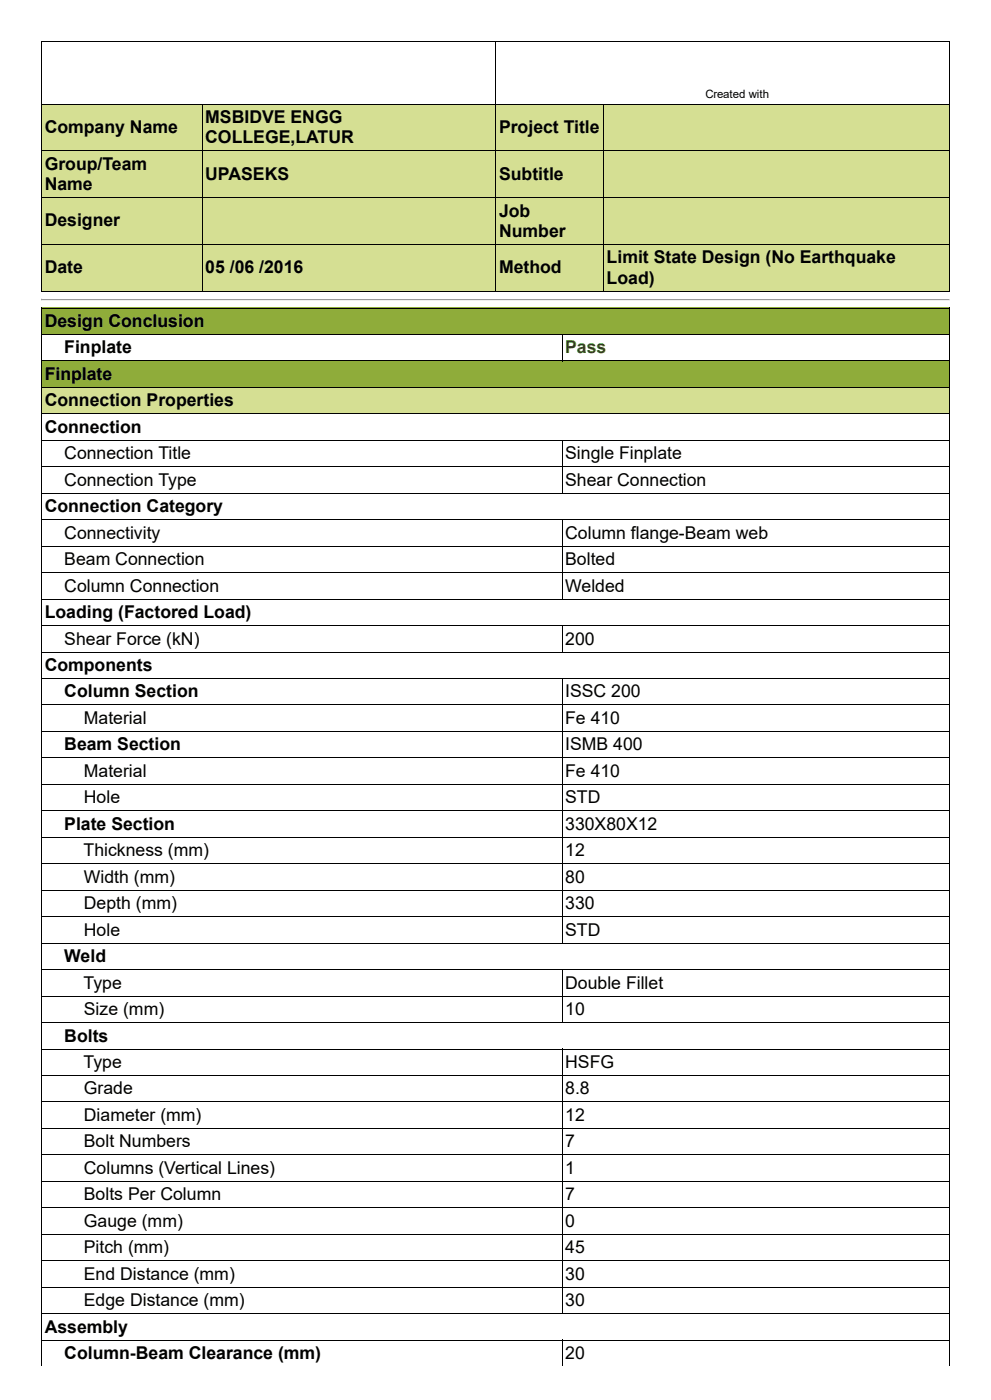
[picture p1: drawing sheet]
<svg xmlns="http://www.w3.org/2000/svg" width="297mm" height="420mm" viewBox="0 0 297 420" stroke-linecap="round" stroke-linejoin="round" font-family="sans-serif">
<defs><g id="words">
<g font-size="5.3">
<text x="13.4" y="39.9">Company Name</text>
<text x="61.6" y="37">MSBIDVE ENGG</text>
<text x="149.8" y="39.9">Project Title</text>
<text x="61.6" y="43.1">COLLEGE,LATUR</text>
<text x="13.4" y="51">Group/Team</text>
<text x="61.6" y="53.9">UPASEKS</text>
<text x="149.8" y="53.9">Subtitle</text>
<text x="13.4" y="57.1">Name</text>
<text x="149.8" y="65">Job</text>
<text x="13.4" y="67.9">Designer</text>
<text x="149.8" y="71.1">Number</text>
<text x="13.4" y="82">Date</text>
<text x="61.6" y="82">05 /06 /2016</text>
<text x="149.8" y="82">Method</text>
<text x="182.1" y="79.1">Limit State Design (No Earthquake</text>
<text x="182.1" y="85.2">Load)</text>
<text x="13.4" y="98.1">Design Conclusion</text>
<text x="19.3" y="106.1">Finplate</text>
<text x="13.4" y="114">Finplate</text>
<text x="13.4" y="122">Connection Properties</text>
<text x="13.4" y="129.9">Connection</text>
<text x="19.3" y="137.8">Connection Title</text>
<text x="169.6" y="137.8">Single Finplate</text>
<text x="19.3" y="145.8">Connection Type</text>
<text x="169.6" y="145.8">Shear Connection</text>
<text x="13.4" y="153.7">Connection Category</text>
<text x="19.3" y="161.7">Connectivity</text>
<text x="169.6" y="161.7">Column flange­Beam web</text>
<text x="19.3" y="169.6">Beam Connection</text>
<text x="169.6" y="169.6">Bolted</text>
<text x="19.3" y="177.6">Column Connection</text>
<text x="169.6" y="177.6">Welded</text>
<text x="13.4" y="185.5">Loading (Factored Load)</text>
<text x="19.3" y="193.4">Shear Force (kN)</text>
<text x="169.6" y="193.4">200</text>
<text x="13.4" y="201.4">Components</text>
<text x="19.3" y="209.3">Column Section</text>
<text x="169.6" y="209.3">ISSC 200</text>
<text x="25.2" y="217.3">Material</text>
<text x="169.6" y="217.3">Fe 410</text>
<text x="19.3" y="225.2">Beam Section</text>
<text x="169.6" y="225.2">ISMB 400</text>
<text x="25.2" y="233.2">Material</text>
<text x="169.6" y="233.2">Fe 410</text>
<text x="25.2" y="241.1">Hole</text>
<text x="169.6" y="241.1">STD</text>
<text x="19.3" y="249">Plate Section</text>
<text x="169.6" y="249">330X80X12</text>
<text x="25.1" y="257">Thickness (mm)</text>
<text x="169.6" y="257">12</text>
<text x="25.2" y="264.9">Width (mm)</text>
<text x="169.6" y="264.9">80</text>
<text x="25.2" y="272.9">Depth (mm)</text>
<text x="169.6" y="272.9">330</text>
<text x="25.2" y="280.8">Hole</text>
<text x="169.6" y="280.8">STD</text>
<text x="19.3" y="288.7">Weld</text>
<text x="25.1" y="296.7">Type</text>
<text x="169.6" y="296.7">Double Fillet</text>
<text x="25.2" y="304.6">Size (mm)</text>
<text x="169.6" y="304.6">10</text>
<text x="19.3" y="312.6">Bolts</text>
<text x="25.1" y="320.5">Type</text>
<text x="169.6" y="320.5">HSFG</text>
<text x="25.2" y="328.5">Grade</text>
<text x="169.6" y="328.5">8.8</text>
<text x="25.2" y="336.4">Diameter (mm)</text>
<text x="169.6" y="336.4">12</text>
<text x="25.2" y="344.3">Bolt Numbers</text>
<text x="169.6" y="344.3">7</text>
<text x="25.2" y="352.3">Columns (Vertical Lines)</text>
<text x="169.6" y="352.3">1</text>
<text x="25.2" y="360.2">Bolts Per Column</text>
<text x="169.6" y="360.2">7</text>
<text x="25.2" y="368.2">Gauge (mm)</text>
<text x="169.6" y="368.2">0</text>
<text x="25.2" y="376.1">Pitch (mm)</text>
<text x="169.6" y="376.1">45</text>
<text x="25.2" y="384.1">End Distance (mm)</text>
<text x="169.6" y="384.1">30</text>
<text x="25.2" y="392">Edge Distance (mm)</text>
<text x="169.6" y="392">30</text>
<text x="13.4" y="399.9">Assembly</text>
<text x="19.3" y="407.9">Column­Beam Clearance (mm)</text>
<text x="169.6" y="407.9">20</text>
</g>
<text font-size="5.3" fill="#008000" x="169.6" y="106.1">Pass</text>
<text font-size="3.4" x="211.7" y="29.3">Created with</text>
</g></defs>
<g fill="#d5df93">
<path d="M12.3 31.1h48.2v14.1h-48.2z"/>
<path d="M60.5 31.1h88.2v14.1h-88.2z"/>
<path d="M148.7 31.1h32.3v14.1h-32.3z"/>
<path d="M181 31.1h103.8v14.1h-103.8z"/>
<path d="M12.3 45.2h48.2v14h-48.2z"/>
<path d="M60.5 45.2h88.2v14h-88.2z"/>
<path d="M148.7 45.2h32.3v14h-32.3z"/>
<path d="M181 45.2h103.8v14h-103.8z"/>
<path d="M12.3 59.2h48.2v14h-48.2z"/>
<path d="M60.5 59.2h88.2v14h-88.2z"/>
<path d="M148.7 59.2h32.3v14h-32.3z"/>
<path d="M181 59.2h103.8v14h-103.8z"/>
<path d="M12.3 73.2h48.2v14.1h-48.2z"/>
<path d="M60.5 73.2h88.2v14.1h-88.2z"/>
<path d="M148.7 73.2h32.3v14.1h-32.3z"/>
<path d="M181 73.2h103.8v14.1h-103.8z"/>
</g>
<path d="M12.3 12.5h272.7M12.5 12.3v75.2M148.8 12.3v75.2M284.9 12.3v75.2M12.3 31.3h272.7M60.7 31.1v56.4M181.1 31.1v56.4M12.3 59.3h272.7M12.3 45.3h272.7M12.3 73.4h272.7M12.3 87.4h272.7" fill="none" stroke="#000" stroke-width=".3"/>
<path d="M12.3 89.8h272.7" fill="none" stroke="#9a9a9a" stroke-width=".3"/>
<path d="M12.3 90.1h272.7" fill="none" stroke="#eee" stroke-width=".3"/>
<path d="M285 89.7v.5h-.2z" fill="#eee"/>
<path d="M12.3 89.7h.3l-.3 .5z" fill="#9a9a9a"/>
<g fill="#8fac3a">
<path d="M12.3 92.3h272.5v7.9h-272.5z"/>
<path d="M12.3 108.2h272.5v7.9h-272.5z"/>
</g>
<path d="M12.3 116.1h272.5v8h-272.5z" fill="#d5df93"/>
<g fill="none" stroke="#000" stroke-width=".3">
<path d="M12.3 92.4h272.7M12.5 92.3v317.5M284.9 92.3v317.5M12.3 116.3h272.7M12.3 108.3h272.7M12.3 100.4h272.7M168.7 100.2v8.3M12.3 132.1h272.7M12.3 124.2h272.7M168.7 132v16.2M12.3 156h272.7M12.3 148h272.7"/>
<path d="M12.3 140.1h272.7M168.7 155.8v24.1M12.3 179.8h272.7M12.3 171.9h272.7M12.3 163.9h272.7M12.3 195.7h272.7M12.3 187.7h272.7M168.7 187.6v8.2M12.3 219.5h272.7M12.3 211.6h272.7M12.3 203.6h272.7M168.7 203.5v79.7"/>
<path d="M12.3 235.4h272.7M12.3 227.5h272.7M12.3 259.2h272.7M12.3 251.3h272.7M12.3 243.3h272.7M12.3 275.1h272.7M12.3 267.2h272.7M12.3 298.9h272.7M12.3 291h272.7M12.3 283.1h272.7M168.7 290.9v16.1M12.3 314.8h272.7"/>
<path d="M12.3 306.9h272.7M168.7 314.7v79.7M12.3 338.7h272.7M12.3 330.7h272.7M12.3 322.8h272.7M12.3 354.5h272.7M12.3 346.6h272.7M12.3 378.4h272.7M12.3 370.4h272.7M12.3 362.5h272.7M12.3 394.3h272.7M12.3 386.3h272.7"/>
<path d="M12.3 402.2h272.7M168.7 402.1v7.7"/>
</g>
<use href="#words"/>
</svg>
